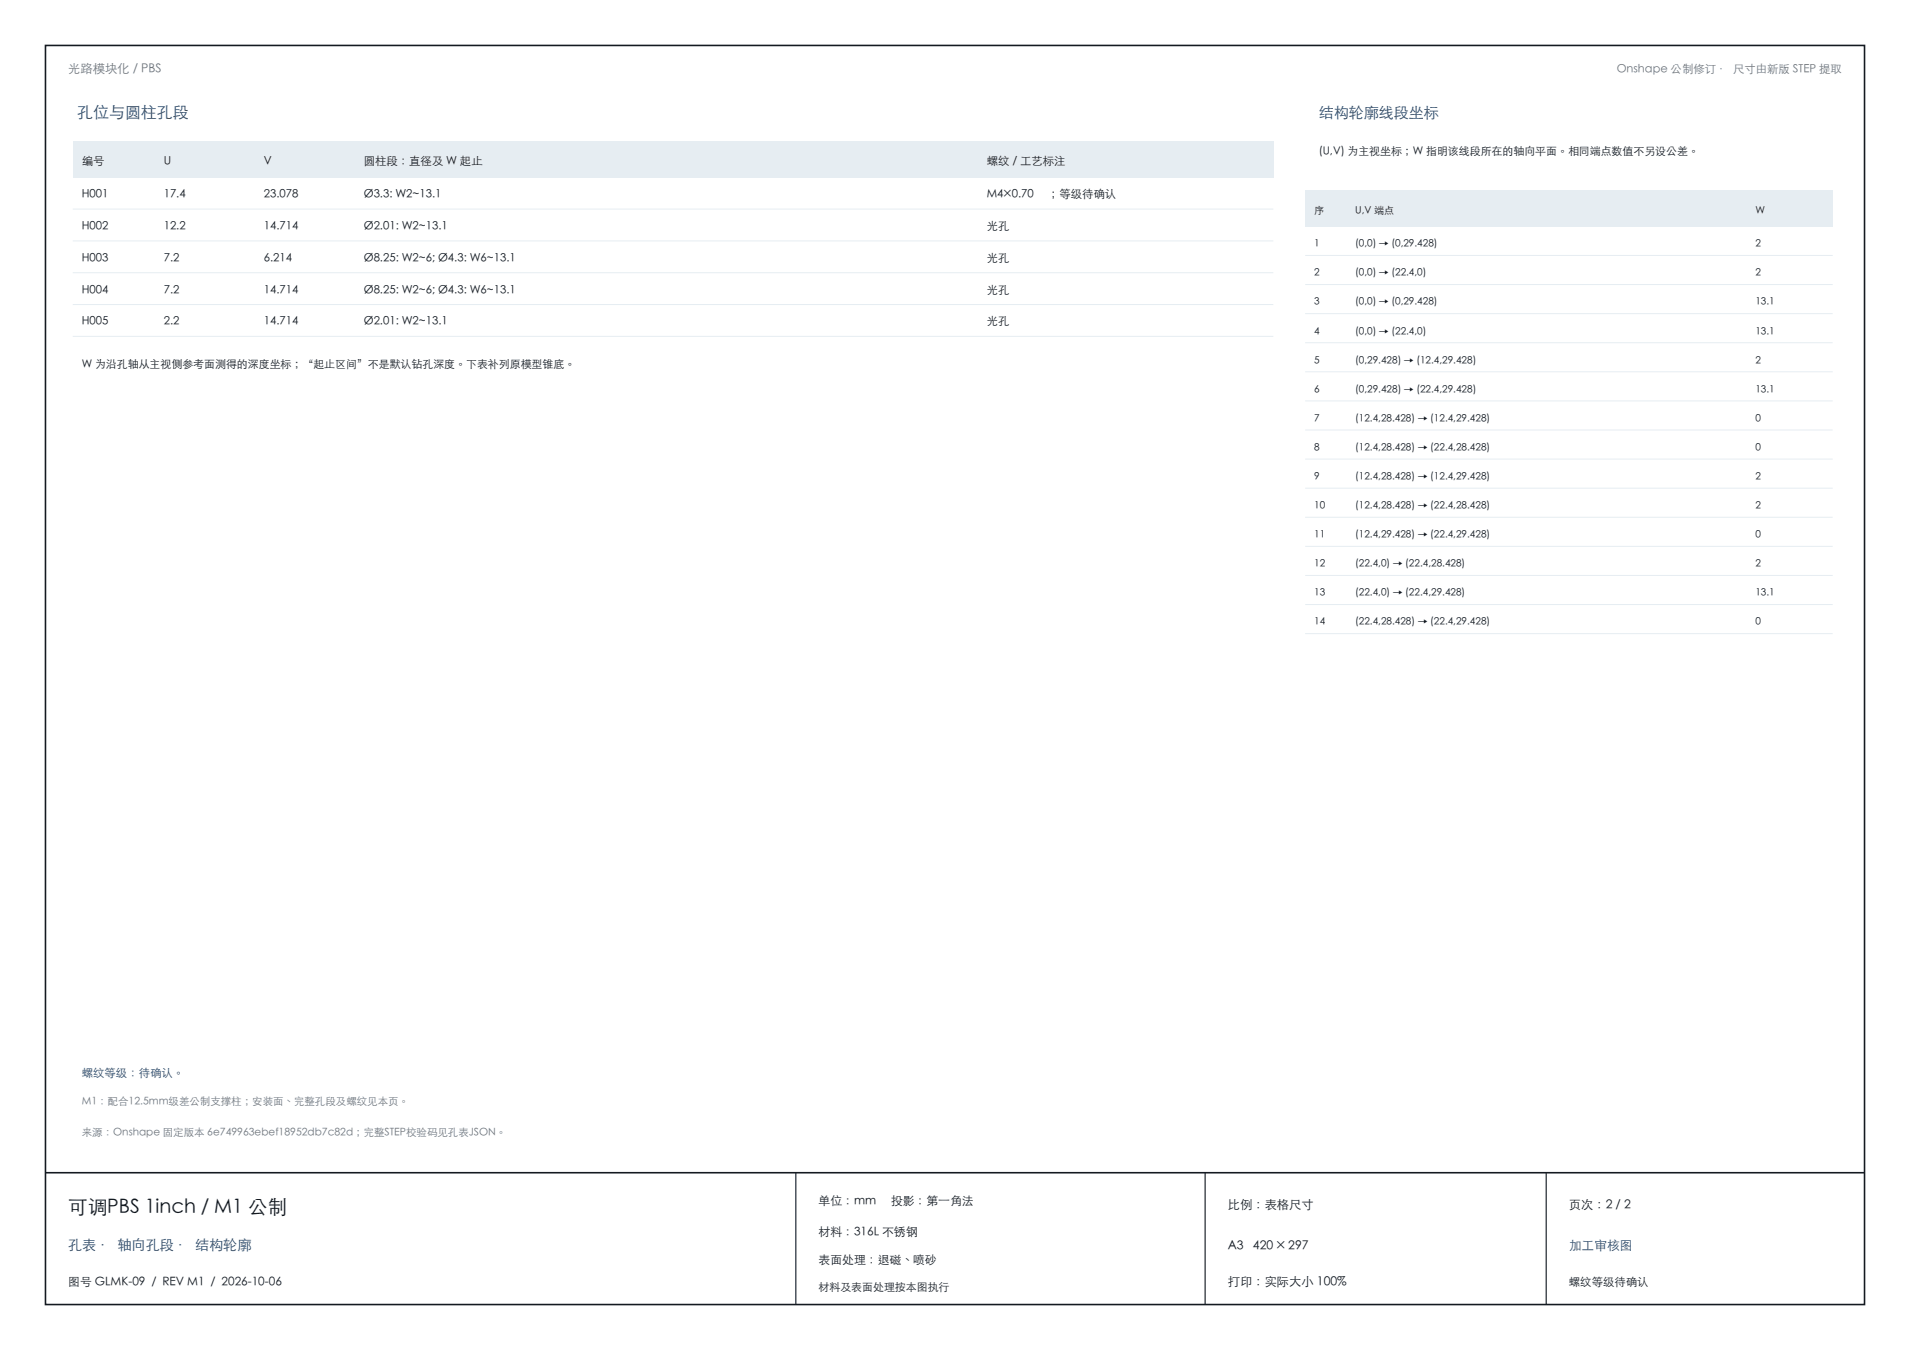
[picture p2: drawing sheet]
<svg xmlns="http://www.w3.org/2000/svg" width="420mm" height="297mm" viewBox="0 0 420 297" stroke-linecap="round" stroke-linejoin="round" font-family="sans-serif">
<defs><g id="words">
<text font-size="4.3" fill="#141a21" x="15" y="267">可调PBS 1inch / M1 公制</text>
<text font-size="3.5" fill="#144578" x="17" y="26">孔位与圆柱孔段</text>
<text font-size="3.3" fill="#144578" x="290" y="26">结构轮廓线段坐标</text>
<text font-size="3.1" fill="#144578" x="15" y="275">孔表 · 轴向孔段 · 结构轮廓</text>
<text font-size="2.8" fill="#144578" x="345" y="275">加工审核图</text>
<text font-size="2.7" fill="#6b7580" x="15" y="16">光路模块化 / PBS</text>
<g font-size="2.7" fill="#141a21">
<text x="270" y="266">比例：表格尺寸</text>
<text x="345" y="266">页次：2 / 2</text>
<text x="270" y="275">A3</text>
<text x="275.5" y="275">420 × 297</text>
<text x="270" y="283">打印：实际大小 100%</text>
</g>
<g font-size="2.6" fill="#141a21">
<text x="180" y="265">单位：mm</text>
<text x="195.9" y="265">投影：第一角法</text>
<text x="180" y="272">材料：316L 不锈钢</text>
<text x="180" y="278">表面处理：退磁、喷砂</text>
<text x="15" y="283">图号 GLMK-09 / REV M1 / 2026-10-06</text>
</g>
<text font-size="2.5" fill="#6b7580" x="355.5" y="16">Onshape 公制修订 · 尺寸由新版 STEP 提取</text>
<g font-size="2.5" fill="#141a21">
<text x="18" y="36.2">编号</text>
<text x="36" y="36.2">U</text>
<text x="58" y="36.2">V</text>
<text x="80" y="36.2">圆柱段：直径及 W 起止</text>
<text x="217" y="36.2">螺纹 / 工艺标注</text>
<text x="18" y="43.6">H001</text>
<text x="36" y="43.6">17.4</text>
<text x="58" y="43.6">23.078</text>
<text x="80" y="43.6">Ø3.3: W2~13.1</text>
<text x="217" y="43.6">M4×0.70</text>
<text x="230.4" y="43.6">；等级待确认</text>
<text x="18" y="50.6">H002</text>
<text x="36" y="50.6">12.2</text>
<text x="58" y="50.6">14.714</text>
<text x="80" y="50.6">Ø2.01: W2~13.1</text>
<text x="217" y="50.6">光孔</text>
<text x="18" y="57.6">H003</text>
<text x="36" y="57.6">7.2</text>
<text x="58" y="57.6">6.214</text>
<text x="80" y="57.6">Ø8.25: W2~6; Ø4.3: W6~13.1</text>
<text x="217" y="57.6">光孔</text>
<text x="18" y="64.6">H004</text>
<text x="36" y="64.6">7.2</text>
<text x="58" y="64.6">14.714</text>
<text x="80" y="64.6">Ø8.25: W2~6; Ø4.3: W6~13.1</text>
<text x="217" y="64.6">光孔</text>
<text x="18" y="71.6">H005</text>
<text x="36" y="71.6">2.2</text>
<text x="58" y="71.6">14.714</text>
<text x="80" y="71.6">Ø2.01: W2~13.1</text>
<text x="217" y="71.6">光孔</text>
<text x="345" y="283">螺纹等级待确认</text>
</g>
<text font-size="2.5" fill="#144578" x="18" y="237">螺纹等级：待确认。</text>
<g font-size="2.4" fill="#141a21">
<text x="290" y="34">(U,V) 为主视坐标；W 指明该线段所在的轴向平面。相同端点数值不另设公差。</text>
<text x="18" y="81">W 为沿孔轴从主视侧参考面测得的深度坐标；“起止区间”不是默认钻孔深度。下表补列原模型锥底。</text>
<text x="180" y="284">材料及表面处理按本图执行</text>
</g>
<g font-size="2.3" fill="#6b7580">
<text x="18" y="243">M1：配合12.5mm级差公制支撑柱；安装面、完整孔段及螺纹见本页。</text>
<text x="18" y="250">来源：Onshape 固定版本 6e749963ebef18952db7c82d；完整STEP校验码见孔表JSON。</text>
</g>
<g font-size="2.2" fill="#141a21">
<text x="289" y="47">序</text>
<text x="298" y="47">U,V 端点</text>
<text x="386" y="47">W</text>
<text x="289" y="54.4">1</text>
<text x="298" y="54.4">(0,0) → (0,29.428)</text>
<text x="386" y="54.4">2</text>
<text x="289" y="60.8">2</text>
<text x="298" y="60.8">(0,0) → (22.4,0)</text>
<text x="386" y="60.8">2</text>
<text x="289" y="67.2">3</text>
<text x="298" y="67.2">(0,0) → (0,29.428)</text>
<text x="386" y="67.2">13.1</text>
<text x="289" y="73.6">4</text>
<text x="298" y="73.6">(0,0) → (22.4,0)</text>
<text x="386" y="73.6">13.1</text>
<text x="289" y="80">5</text>
<text x="298" y="80">(0,29.428) → (12.4,29.428)</text>
<text x="386" y="80">2</text>
<text x="289" y="86.4">6</text>
<text x="298" y="86.4">(0,29.428) → (22.4,29.428)</text>
<text x="386" y="86.4">13.1</text>
<text x="289" y="92.8">7</text>
<text x="298" y="92.8">(12.4,28.428) → (12.4,29.428)</text>
<text x="386" y="92.8">0</text>
<text x="289" y="99.2">8</text>
<text x="298" y="99.2">(12.4,28.428) → (22.4,28.428)</text>
<text x="386" y="99.2">0</text>
<text x="289" y="105.6">9</text>
<text x="298" y="105.6">(12.4,28.428) → (12.4,29.428)</text>
<text x="386" y="105.6">2</text>
<text x="289" y="112">10</text>
<text x="298" y="112">(12.4,28.428) → (22.4,28.428)</text>
<text x="386" y="112">2</text>
<text x="289" y="118.4">11</text>
<text x="298" y="118.4">(12.4,29.428) → (22.4,29.428)</text>
<text x="386" y="118.4">0</text>
<text x="289" y="124.8">12</text>
<text x="298" y="124.8">(22.4,0) → (22.4,28.428)</text>
<text x="386" y="124.8">2</text>
<text x="289" y="131.2">13</text>
<text x="298" y="131.2">(22.4,0) → (22.4,29.428)</text>
<text x="386" y="131.2">13.1</text>
<text x="289" y="137.6">14</text>
<text x="298" y="137.6">(22.4,28.428) → (22.4,29.428)</text>
<text x="386" y="137.6">0</text>
</g>
</g></defs>
<path d="M10 10h400v277h-400zM10 258h400" fill="none" stroke="#141a21" stroke-width=".35"/>
<path d="M175 258v29M265 258v29M340 258v29" fill="none" stroke="#141a21" stroke-width=".25"/>
<path d="M16 31h264v8h-264z" fill-rule="evenodd" fill="#e6edf2"/>
<path d="M16 46h264M16 53h264M16 60h264M16 67h264M16 74h264" fill="none" stroke="#e6edf2" stroke-width=".22"/>
<path d="M287 41.8h116v8h-116z" fill-rule="evenodd" fill="#e6edf2"/>
<g fill="none" stroke="#e6edf2" stroke-width=".22">
<path d="M287 56.2h116M287 62.6h116M287 69h116M287 75.4h116M287 81.8h116M287 88.2h116M287 94.6h116M287 101h116M287 107.4h116M287 113.8h116M287 120.2h116M287 126.6h116"/>
<path d="M287 133h116M287 139.4h116"/>
</g>
<use href="#words"/>
</svg>
